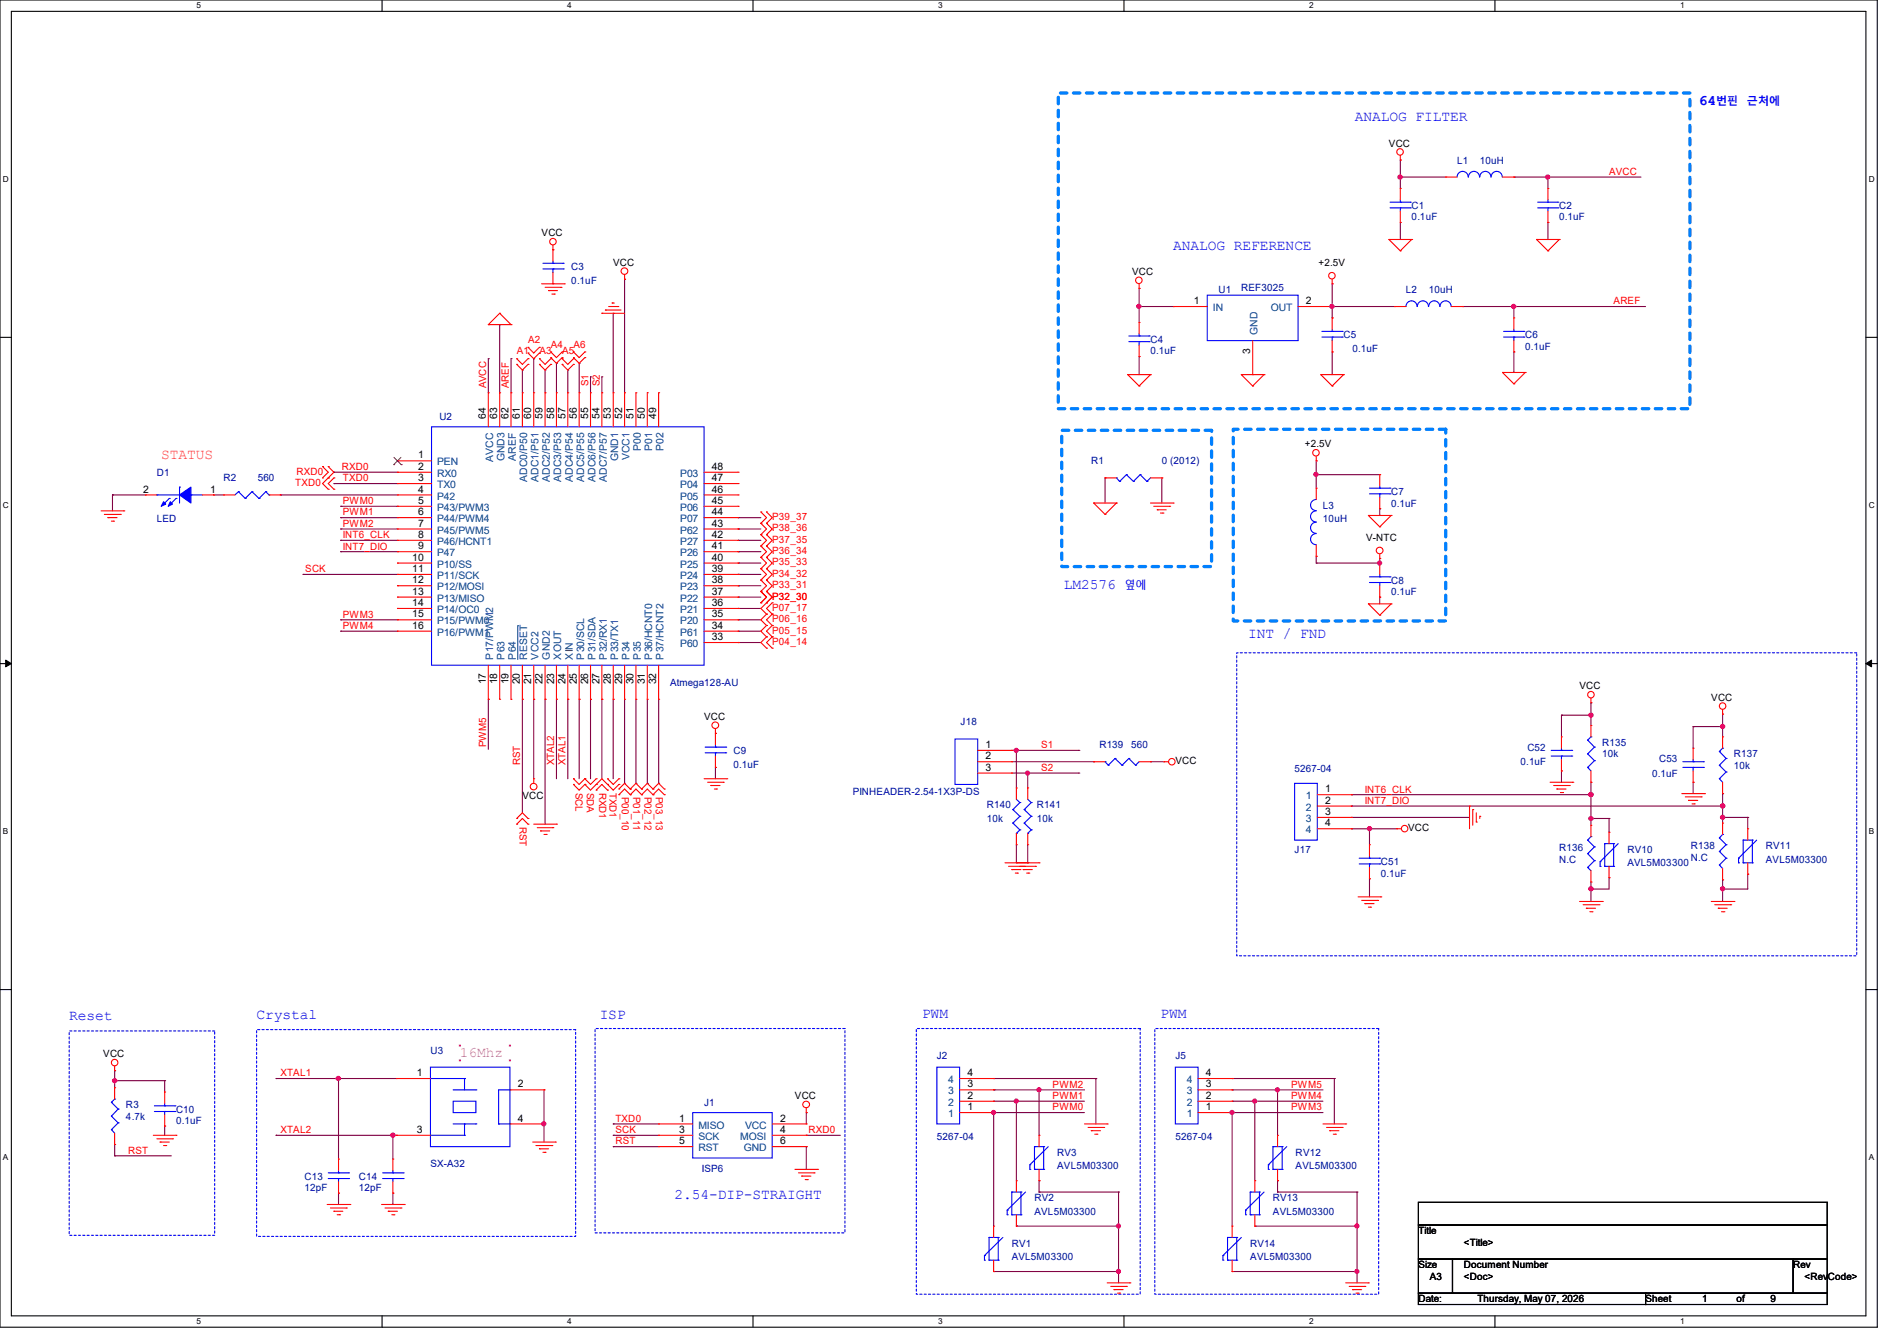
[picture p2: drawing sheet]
<svg xmlns="http://www.w3.org/2000/svg" width="297mm" height="210mm" viewBox="0 0 297 210" stroke-linecap="round" stroke-linejoin="round" font-family="sans-serif">
<defs><g id="words">
<g font-size="2.3" fill="#00f">
<text x="266" y="16.4">64</text>
<text x="212.1" y="18.9">ANALOG FILTER</text>
<text x="183.7" y="39.2">ANALOG REFERENCE</text>
<text x="166.6" y="92.2">LM2576</text>
<text x="195.4" y="100">INT / FND</text>
<text x="10.8" y="159.8">Reset</text>
<text x="40.2" y="159.6">Crystal</text>
<text x="93.9" y="159.6">ISP</text>
<text x="144.4" y="159.4">PWM</text>
<text x="181.7" y="159.4">PWM</text>
<text x="105.6" y="187.8">2.54-DIP-STRAIGHT</text>
</g>
<text font-size="2.3" fill="#ff8000" x="25.2" y="71.9">STATUS</text>
<text font-size="2.3" fill="#f0f" x="72" y="165.6">16Mhz</text>
<g font-size="1.7" fill="#00f">
<text x="268.7" y="16.5">번핀</text>
<text x="273.5" y="16.5">근처에</text>
<text x="176.1" y="92.2">옆에</text>
</g>
<g font-size="1.6">
<text x="217.5" y="22.9">VCC</text>
<text x="84.8" y="37">VCC</text>
<text x="96" y="41.6">VCC</text>
<text x="206.4" y="41.6">+2.5V</text>
<text x="177.2" y="43.1">VCC</text>
<text x="186.9" y="47.6">1</text>
<text x="204.5" y="47.6">2</text>
<text x="195.8" y="55.5" transform="rotate(-90 195.8 55.5)">3</text>
<text x="76.1" y="65.6" transform="rotate(-90 76.1 65.6)">64</text>
<text x="77.9" y="65.6" transform="rotate(-90 77.9 65.6)">63</text>
<text x="79.6" y="65.6" transform="rotate(-90 79.6 65.6)">62</text>
<text x="81.4" y="65.6" transform="rotate(-90 81.4 65.6)">61</text>
<text x="83.2" y="65.6" transform="rotate(-90 83.2 65.6)">60</text>
<text x="85" y="65.6" transform="rotate(-90 85 65.6)">59</text>
<text x="86.7" y="65.6" transform="rotate(-90 86.7 65.6)">58</text>
<text x="88.5" y="65.6" transform="rotate(-90 88.5 65.6)">57</text>
<text x="90.3" y="65.6" transform="rotate(-90 90.3 65.6)">56</text>
<text x="92.1" y="65.6" transform="rotate(-90 92.1 65.6)">55</text>
<text x="93.9" y="65.6" transform="rotate(-90 93.9 65.6)">54</text>
<text x="95.6" y="65.6" transform="rotate(-90 95.6 65.6)">53</text>
<text x="97.4" y="65.6" transform="rotate(-90 97.4 65.6)">52</text>
<text x="99.2" y="65.6" transform="rotate(-90 99.2 65.6)">51</text>
<text x="101" y="65.6" transform="rotate(-90 101 65.6)">50</text>
<text x="102.7" y="65.6" transform="rotate(-90 102.7 65.6)">49</text>
<text x="65.4" y="71.8">1</text>
<text x="204.3" y="70.1">+2.5V</text>
<text x="22.4" y="77.1">2</text>
<text x="32.9" y="77.1">1</text>
<text x="65.4" y="73.6">2</text>
<text x="65.4" y="75.4">3</text>
<text x="65.4" y="77.1">4</text>
<text x="111.5" y="77.1">46</text>
<text x="111.5" y="75.4">47</text>
<text x="111.5" y="73.6">48</text>
<text x="65.4" y="78.9">5</text>
<text x="65.4" y="80.7">6</text>
<text x="65.4" y="82.5">7</text>
<text x="111.5" y="82.5">43</text>
<text x="111.5" y="80.7">44</text>
<text x="111.5" y="78.9">45</text>
<text x="64.6" y="87.8">10</text>
<text x="64.6" y="89.6">11</text>
<text x="65.4" y="84.2">8</text>
<text x="65.4" y="86">9</text>
<text x="111.5" y="89.6">39</text>
<text x="111.5" y="87.8">40</text>
<text x="111.5" y="86">41</text>
<text x="111.5" y="84.2">42</text>
<text x="213.9" y="84.7">V-NTC</text>
<text x="64.6" y="91.4">12</text>
<text x="64.6" y="93.1">13</text>
<text x="64.6" y="94.9">14</text>
<text x="111.5" y="94.9">36</text>
<text x="111.5" y="93.1">37</text>
<text x="111.5" y="91.4">38</text>
<text x="64.6" y="96.7">15</text>
<text x="64.6" y="98.5">16</text>
<text x="111.5" y="100.2">33</text>
<text x="111.5" y="98.5">34</text>
<text x="111.5" y="96.7">35</text>
<text x="76.1" y="107.2" transform="rotate(-90 76.1 107.2)">17</text>
<text x="77.9" y="107.2" transform="rotate(-90 77.9 107.2)">18</text>
<text x="79.6" y="107.2" transform="rotate(-90 79.6 107.2)">19</text>
<text x="81.4" y="107.2" transform="rotate(-90 81.4 107.2)">20</text>
<text x="83.2" y="107.2" transform="rotate(-90 83.2 107.2)">21</text>
<text x="85" y="107.2" transform="rotate(-90 85 107.2)">22</text>
<text x="86.7" y="107.2" transform="rotate(-90 86.7 107.2)">23</text>
<text x="88.5" y="107.2" transform="rotate(-90 88.5 107.2)">24</text>
<text x="90.3" y="107.2" transform="rotate(-90 90.3 107.2)">25</text>
<text x="92.1" y="107.2" transform="rotate(-90 92.1 107.2)">26</text>
<text x="93.9" y="107.2" transform="rotate(-90 93.9 107.2)">27</text>
<text x="95.6" y="107.2" transform="rotate(-90 95.6 107.2)">28</text>
<text x="97.4" y="107.2" transform="rotate(-90 97.4 107.2)">29</text>
<text x="99.2" y="107.2" transform="rotate(-90 99.2 107.2)">30</text>
<text x="101" y="107.2" transform="rotate(-90 101 107.2)">31</text>
<text x="102.7" y="107.2" transform="rotate(-90 102.7 107.2)">32</text>
<text x="247.3" y="107.9">VCC</text>
<text x="110.2" y="112.7">VCC</text>
<text x="267.9" y="109.7">VCC</text>
<text x="154.3" y="117.1">1</text>
<text x="154.3" y="118.9">2</text>
<text x="184" y="119.7">VCC</text>
<text x="81.8" y="125.2">VCC</text>
<text x="154.3" y="120.7">3</text>
<text x="207.5" y="124.1">1</text>
<text x="207.5" y="125.9">2</text>
<text x="207.5" y="127.6">3</text>
<text x="207.5" y="129.4">4</text>
<text x="220.5" y="130.2">VCC</text>
<text x="16.2" y="165.6">VCC</text>
<text x="65.3" y="168.5">1</text>
<text x="81.1" y="170.3">2</text>
<text x="124.5" y="172.1">VCC</text>
<text x="151.5" y="173.9">1</text>
<text x="151.5" y="172.1">2</text>
<text x="151.5" y="170.3">3</text>
<text x="151.5" y="168.5">4</text>
<text x="188.8" y="173.9">1</text>
<text x="188.8" y="172.1">2</text>
<text x="188.8" y="170.3">3</text>
<text x="188.8" y="168.5">4</text>
<text x="65.3" y="177.4">3</text>
<text x="81.1" y="175.6">4</text>
<text x="106.3" y="175.6">1</text>
<text x="106.3" y="177.4">3</text>
<text x="106.3" y="179.2">5</text>
<text x="122.1" y="175.6">2</text>
<text x="122.1" y="177.4">4</text>
<text x="122.1" y="179.2">6</text>
<text x="222.1" y="193.3">Title</text>
<text x="229.2" y="195.1">&lt;Title&gt;</text>
<text x="222.1" y="198.6">Size</text>
<text x="222.1" y="204">Date:</text>
<text x="223.9" y="200.4">A3</text>
<text x="229.2" y="198.6">Document Number</text>
<text x="229.2" y="200.4">&lt;Doc&gt;</text>
<text x="231.3" y="204">Thursday, May 07, 2026</text>
<text x="257.6" y="204">Sheet</text>
<text x="266.5" y="204">1</text>
<text x="271.9" y="204">of</text>
<text x="277.2" y="204">9</text>
<text x="280.8" y="198.6">Rev</text>
<text x="282.5" y="200.4">&lt;RevCode&gt;</text>
</g>
<g font-size="1.6" fill="#000080">
<text x="228.1" y="25.6">L1</text>
<text x="231.7" y="25.6">10uH</text>
<text x="221" y="32.7">C1</text>
<text x="221" y="34.5">0.1uF</text>
<text x="244.1" y="32.7">C2</text>
<text x="244.1" y="34.5">0.1uF</text>
<text x="89.5" y="42.3">C3</text>
<text x="89.5" y="44.4">0.1uF</text>
<text x="190.8" y="45.9">U1</text>
<text x="194.4" y="45.5">REF3025</text>
<text x="220.1" y="45.9">L2</text>
<text x="223.7" y="45.9">10uH</text>
<text x="180.1" y="53.7">C4</text>
<text x="210.4" y="53">C5</text>
<text x="238.8" y="53">C6</text>
<text x="180.1" y="55.5">0.1uF</text>
<text x="211.8" y="55.1">0.1uF</text>
<text x="238.8" y="54.8">0.1uF</text>
<text x="68.8" y="65.8">U2</text>
<text x="24.6" y="74.5">D1</text>
<text x="35" y="75.4">R2</text>
<text x="40.3" y="75.4">560</text>
<text x="170.9" y="72.7">R1</text>
<text x="181.9" y="72.7">0 (2012)</text>
<text x="217.8" y="77.6">C7</text>
<text x="24.6" y="81.8">LED</text>
<text x="207.1" y="79.7">L3</text>
<text x="207.1" y="81.8">10uH</text>
<text x="217.8" y="79.3">0.1uF</text>
<text x="217.8" y="91.4">C8</text>
<text x="217.8" y="93.2">0.1uF</text>
<text x="104.9" y="107.4">Atmega128-AU</text>
<text x="150.4" y="113.6">J18</text>
<text x="114.8" y="118.1">C9</text>
<text x="172.1" y="117.2">R139</text>
<text x="177.1" y="117.2">560</text>
<text x="238.1" y="119.8">0.1uF</text>
<text x="239.1" y="117.6">C52</text>
<text x="250.9" y="116.8">R135</text>
<text x="250.9" y="118.6">10k</text>
<text x="259.8" y="119.3">C53</text>
<text x="271.5" y="118.6">R137</text>
<text x="114.8" y="120.2">0.1uF</text>
<text x="133.5" y="124.5">PINHEADER-2.54-1X3P-DS</text>
<text x="202.7" y="120.9">5267-04</text>
<text x="258.7" y="121.6">0.1uF</text>
<text x="271.5" y="120.4">10k</text>
<text x="154.5" y="126.6">R140</text>
<text x="154.5" y="128.7">10k</text>
<text x="162.3" y="126.6">R141</text>
<text x="162.3" y="128.7">10k</text>
<text x="202.7" y="133.6">J17</text>
<text x="216.2" y="135.5">C51</text>
<text x="216.2" y="137.3">0.1uF</text>
<text x="244.1" y="133.3">R136</text>
<text x="244.1" y="135.1">N.C</text>
<text x="254.8" y="133.6">RV10</text>
<text x="254.8" y="135.7">AVL5M03300</text>
<text x="264.8" y="133">R138</text>
<text x="264.8" y="134.8">N.C</text>
<text x="276.5" y="133">RV11</text>
<text x="276.5" y="135.1">AVL5M03300</text>
<text x="67.4" y="165">U3</text>
<text x="146.7" y="165.9">J2</text>
<text x="184" y="165.9">J5</text>
<text x="19.7" y="173.6">R3</text>
<text x="110.2" y="173.2">J1</text>
<text x="19.7" y="175.3">4.7k</text>
<text x="27.6" y="174.2">C10</text>
<text x="27.6" y="176">0.1uF</text>
<text x="146.7" y="178.5">5267-04</text>
<text x="184" y="178.5">5267-04</text>
<text x="47.7" y="184.7">C13</text>
<text x="56.2" y="184.7">C14</text>
<text x="67.4" y="182.8">SX-A32</text>
<text x="109.9" y="183.5">ISP6</text>
<text x="165.5" y="181">RV3</text>
<text x="165.5" y="183.1">AVL5M03300</text>
<text x="202.9" y="181">RV12</text>
<text x="202.9" y="183.1">AVL5M03300</text>
<text x="47.7" y="186.5">12pF</text>
<text x="56.2" y="186.5">12pF</text>
<text x="162" y="188.1">RV2</text>
<text x="162" y="190.2">AVL5M03300</text>
<text x="199.3" y="188.1">RV13</text>
<text x="199.3" y="190.2">AVL5M03300</text>
<text x="158.4" y="195.2">RV1</text>
<text x="158.4" y="197.4">AVL5M03300</text>
<text x="195.7" y="195.2">RV14</text>
<text x="195.7" y="197.4">AVL5M03300</text>
</g>
<g font-size="1.6" fill="#f00">
<text x="251.9" y="27.4">AVCC</text>
<text x="252.6" y="47.7">AREF</text>
<text x="82.7" y="53.7">A2</text>
<text x="80.9" y="55.5">A1</text>
<text x="84.5" y="55.5">A3</text>
<text x="86.2" y="54.4">A4</text>
<text x="88" y="55.5">A5</text>
<text x="89.8" y="54.4">A6</text>
<text x="76.1" y="60.8" transform="rotate(-90 76.1 60.8)">AVCC</text>
<text x="79.7" y="60.8" transform="rotate(-90 79.7 60.8)">AREF</text>
<text x="92.1" y="60.5" transform="rotate(-90 92.1 60.5)">S1</text>
<text x="93.9" y="60.5" transform="rotate(-90 93.9 60.5)">S2</text>
<text x="46.2" y="76.1">TXD0</text>
<text x="46.4" y="74.3">RXD0</text>
<text x="53.5" y="73.6">RXD0</text>
<text x="53.7" y="75.4">TXD0</text>
<text x="53.7" y="82.5">PWM2</text>
<text x="53.7" y="80.7">PWM1</text>
<text x="53.7" y="78.9">PWM0</text>
<text x="120.9" y="83.2">P38_36</text>
<text x="120.9" y="81.4">P39_37</text>
<text x="47.8" y="89.6">SCK</text>
<text x="53.7" y="84.3">INT6_CLK</text>
<text x="53.7" y="86.1">INT7_DIO</text>
<text x="120.9" y="88.6">P35_33</text>
<text x="120.9" y="86.8">P36_34</text>
<text x="120.9" y="85">P37_35</text>
<text x="120.9" y="93.9">P32_30</text>
<text x="120.9" y="92.1">P33_31</text>
<text x="120.9" y="90.3">P34_32</text>
<text x="120.9" y="95.7">P07_17</text>
<text x="53.7" y="98.5">PWM4</text>
<text x="53.7" y="96.7">PWM3</text>
<text x="120.9" y="101">P04_14</text>
<text x="120.9" y="99.2">P05_15</text>
<text x="120.9" y="97.4">P06_16</text>
<text x="76.1" y="117" transform="rotate(-90 76.1 117)">PWM5</text>
<text x="81.4" y="119.8" transform="rotate(-90 81.4 119.8)">RST</text>
<text x="86.8" y="119.8" transform="rotate(-90 86.8 119.8)">XTAL2</text>
<text x="88.6" y="119.8" transform="rotate(-90 88.6 119.8)">XTAL1</text>
<text x="163" y="117.2">S1</text>
<text x="90.1" y="124.1" transform="rotate(90 90.1 124.1)">SCL</text>
<text x="91.9" y="124.1" transform="rotate(90 91.9 124.1)">SDA</text>
<text x="93.8" y="124.1" transform="rotate(90 93.8 124.1)">RXD1</text>
<text x="95.4" y="124.1" transform="rotate(90 95.4 124.1)">TXD1</text>
<text x="97.4" y="124.8" transform="rotate(90 97.4 124.8)">P00_10</text>
<text x="99.1" y="124.8" transform="rotate(90 99.1 124.8)">P01_11</text>
<text x="100.9" y="124.8" transform="rotate(90 100.9 124.8)">P02_12</text>
<text x="102.7" y="124.8" transform="rotate(90 102.7 124.8)">P03_13</text>
<text x="163" y="120.7">S2</text>
<text x="213.7" y="124.1">INT6_CLK</text>
<text x="213.7" y="125.9">INT7_DIO</text>
<text x="81.4" y="129.5" transform="rotate(90 81.4 129.5)">RST</text>
<text x="43.9" y="168.6">XTAL1</text>
<text x="164.8" y="170.3">PWM2</text>
<text x="164.8" y="172.1">PWM1</text>
<text x="164.8" y="173.9">PWM0</text>
<text x="202.1" y="170.3">PWM5</text>
<text x="202.1" y="172.1">PWM4</text>
<text x="202.1" y="173.9">PWM3</text>
<text x="43.9" y="177.5">XTAL2</text>
<text x="96.3" y="175.7">TXD0</text>
<text x="96.3" y="177.5">SCK</text>
<text x="96.3" y="179.2">RST</text>
<text x="126.6" y="177.5">RXD0</text>
<text x="20.1" y="180.7">RST</text>
</g>
<g font-size="1.6" fill="#004080">
<text x="189.9" y="48.7">IN</text>
<text x="196.9" y="52.5" transform="rotate(-90 196.9 52.5)">GND</text>
<text x="199" y="48.7">OUT</text>
<text x="100.3" y="70.6" transform="rotate(-90 100.3 70.6)">P00</text>
<text x="102.1" y="70.6" transform="rotate(-90 102.1 70.6)">P01</text>
<text x="103.9" y="70.6" transform="rotate(-90 103.9 70.6)">P02</text>
<text x="68.5" y="72.9">PEN</text>
<text x="68.5" y="74.7">RX0</text>
<text x="68.5" y="76.5">TX0</text>
<text x="77.2" y="72.3" transform="rotate(-90 77.2 72.3)">AVCC</text>
<text x="79" y="72.3" transform="rotate(-90 79 72.3)">GND3</text>
<text x="80.8" y="72.1" transform="rotate(-90 80.8 72.1)">AREF</text>
<text x="82.6" y="75.4" transform="rotate(-90 82.6 75.4)">ADC0/P50</text>
<text x="84.3" y="75.4" transform="rotate(-90 84.3 75.4)">ADC1/P51</text>
<text x="86.1" y="75.4" transform="rotate(-90 86.1 75.4)">ADC2/P52</text>
<text x="87.9" y="75.4" transform="rotate(-90 87.9 75.4)">ADC3/P53</text>
<text x="89.7" y="75.4" transform="rotate(-90 89.7 75.4)">ADC4/P54</text>
<text x="91.4" y="75.4" transform="rotate(-90 91.4 75.4)">ADC5/P55</text>
<text x="93.2" y="75.4" transform="rotate(-90 93.2 75.4)">ADC6/P56</text>
<text x="95" y="75.4" transform="rotate(-90 95 75.4)">ADC7/P57</text>
<text x="96.8" y="72.3" transform="rotate(-90 96.8 72.3)">GND1</text>
<text x="98.6" y="72.1" transform="rotate(-90 98.6 72.1)">VCC1</text>
<text x="106.5" y="76.5">P04</text>
<text x="106.5" y="74.7">P03</text>
<text x="68.5" y="78.2">P42</text>
<text x="68.5" y="80">P43/PWM3</text>
<text x="68.5" y="81.8">P44/PWM4</text>
<text x="68.5" y="83.6">P45/PWM5</text>
<text x="106.5" y="83.6">P62</text>
<text x="106.5" y="81.8">P07</text>
<text x="106.5" y="80">P06</text>
<text x="106.5" y="78.2">P05</text>
<text x="68.5" y="85.3">P46/HCNT1</text>
<text x="68.5" y="87.1">P47</text>
<text x="68.5" y="88.9">P10/SS</text>
<text x="106.5" y="88.9">P25</text>
<text x="106.5" y="87.1">P26</text>
<text x="106.5" y="85.3">P27</text>
<text x="68.5" y="90.7">P11/SCK</text>
<text x="68.5" y="92.5">P12/MOSI</text>
<text x="68.5" y="94.2">P13/MISO</text>
<text x="106.5" y="94.2">P22</text>
<text x="106.5" y="92.5">P23</text>
<text x="106.5" y="90.7">P24</text>
<text x="68.5" y="96">P14/OC0</text>
<text x="68.5" y="97.8">P15/PWM0</text>
<text x="68.5" y="99.6">P16/PWM1</text>
<text x="106.5" y="101.3">P60</text>
<text x="106.5" y="99.6">P61</text>
<text x="106.5" y="97.8">P20</text>
<text x="106.5" y="96">P21</text>
<text x="77.2" y="103.3" transform="rotate(-90 77.2 103.3)">P17/PWM2</text>
<text x="79" y="103.3" transform="rotate(-90 79 103.3)">P63</text>
<text x="80.8" y="103.3" transform="rotate(-90 80.8 103.3)">P64</text>
<text x="82.6" y="103.3" transform="rotate(-90 82.6 103.3)">RESET</text>
<text x="84.3" y="103.3" transform="rotate(-90 84.3 103.3)">VCC2</text>
<text x="86.1" y="103.3" transform="rotate(-90 86.1 103.3)">GND2</text>
<text x="87.9" y="103.3" transform="rotate(-90 87.9 103.3)">XOUT</text>
<text x="89.7" y="103.3" transform="rotate(-90 89.7 103.3)">XIN</text>
<text x="91.4" y="103.3" transform="rotate(-90 91.4 103.3)">P30/SCL</text>
<text x="93.2" y="103.3" transform="rotate(-90 93.2 103.3)">P31/SDA</text>
<text x="95" y="103.3" transform="rotate(-90 95 103.3)">P32/RX1</text>
<text x="96.8" y="103.3" transform="rotate(-90 96.8 103.3)">P33/TX1</text>
<text x="98.6" y="103.3" transform="rotate(-90 98.6 103.3)">P34</text>
<text x="100.3" y="103.3" transform="rotate(-90 100.3 103.3)">P35</text>
<text x="102.1" y="103.3" transform="rotate(-90 102.1 103.3)">P36/HCNT0</text>
<text x="103.9" y="103.3" transform="rotate(-90 103.9 103.3)">P37/HCNT2</text>
<text x="204.5" y="125.2">1</text>
<text x="204.5" y="127">2</text>
<text x="204.5" y="128.7">3</text>
<text x="204.5" y="130.5">4</text>
<text x="148.5" y="173.2">2</text>
<text x="148.5" y="171.4">3</text>
<text x="148.5" y="169.6">4</text>
<text x="185.8" y="173.2">2</text>
<text x="185.8" y="171.4">3</text>
<text x="185.8" y="169.6">4</text>
<text x="109.3" y="176.7">MISO</text>
<text x="109.3" y="178.5">SCK</text>
<text x="115.9" y="178.5">MOSI</text>
<text x="116.7" y="176.7">VCC</text>
<text x="148.5" y="175">1</text>
<text x="185.8" y="175">1</text>
<text x="109.3" y="180.3">RST</text>
<text x="116.5" y="180.3">GND</text>
</g>
<g font-size="1.3">
<text x="30.8" y="1.3">5</text>
<text x="88.8" y="1.3">4</text>
<text x="146.9" y="1.3">3</text>
<text x="205" y="1.3">2</text>
<text x="263.1" y="1.3">1</text>
<text x=".5" y="28.4">D</text>
<text x="292.6" y="28.4">D</text>
<text x=".5" y="79.5">C</text>
<text x="292.6" y="79.5">C</text>
<text x=".5" y="130.6">B</text>
<text x="292.6" y="130.6">B</text>
<text x=".5" y="181.7">A</text>
<text x="292.6" y="181.7">A</text>
<text x="30.8" y="207.4">5</text>
<text x="88.8" y="207.4">4</text>
<text x="146.9" y="207.4">3</text>
<text x="205" y="207.4">2</text>
<text x="263.1" y="207.4">1</text>
</g>
</g></defs>
<path d="M0 0h293.9v207.9h-293.9zM1.8 1.8h290.3v204.3h-290.3z" fill="none" stroke="#000" stroke-width=".17"/>
<g fill="#fff">
<path d="M30.8 .2h.7v1.4h-.7z"/>
<path d="M30.8 206.2h.7v1.4h-.7z"/>
</g>
<path d="M59.8 0v1.8M59.8 206.1v1.8" fill="none" stroke="#000" stroke-width=".17"/>
<g fill="#fff">
<path d="M88.8 .2h.7v1.4h-.7z"/>
<path d="M88.8 206.2h.7v1.4h-.7z"/>
</g>
<path d="M117.9 0v1.8M117.9 206.1v1.8" fill="none" stroke="#000" stroke-width=".17"/>
<g fill="#fff">
<path d="M146.9 .2h.7v1.4h-.7z"/>
<path d="M146.9 206.2h.7v1.4h-.7z"/>
</g>
<path d="M176 0v1.8M176 206.1v1.8" fill="none" stroke="#000" stroke-width=".17"/>
<g fill="#fff">
<path d="M205 .2h.7v1.4h-.7z"/>
<path d="M205 206.2h.7v1.4h-.7z"/>
</g>
<path d="M234.1 0v1.8M234.1 206.1v1.8" fill="none" stroke="#000" stroke-width=".17"/>
<g fill="#fff">
<path d="M263.1 .2h.6v1.4h-.6z"/>
<path d="M263.1 206.2h.6v1.4h-.6z"/>
<path d="M.5 27.3h.9v1.4h-.9z"/>
<path d="M292.6 27.3h.9v1.4h-.9z"/>
<path d="M.5 78.4h.9v1.4h-.9z"/>
<path d="M292.6 78.4h.9v1.4h-.9z"/>
</g>
<path d="M0 52.8h1.8M292.1 52.8h1.8" fill="none" stroke="#000" stroke-width=".17"/>
<g fill="#fff">
<path d="M.5 129.5h.8v1.4h-.8z"/>
<path d="M292.6 129.5h.8v1.4h-.8z"/>
</g>
<path d="M0 103.9h1.8M292.1 103.9h1.8" fill="none" stroke="#000" stroke-width=".17"/>
<path d="M.9 103.4l.9 .5-.9 .5zM292.1 103.9l.9-.5v1z" fill="#000" stroke="#000" stroke-width=".16"/>
<g fill="#fff">
<path d="M.5 180.5h.8v1.4h-.8z"/>
<path d="M292.6 180.5h.8v1.4h-.8z"/>
</g>
<path d="M0 155h1.8M292.1 155h1.8" fill="none" stroke="#000" stroke-width=".17"/>
<path d="M193.6 102.2h97.1v47.5h-97.1zM10.8 161.5h22.8v32h-22.8zM40.2 161.2h49.9v32.4h-49.9zM93.2 161.1h39.1v32h-39.1zM143.5 161.1h35v41.6h-35zM180.8 161.1h35.1v41.6h-35.1z" fill="none" stroke="#00f" stroke-width=".17" stroke-dasharray=".3 .3"/>
<path d="M165.7 14.6h98.9v49.4h-98.9zM166.2 67.4h23.5v21.3h-23.5zM193.1 67.2h33.3v30h-33.3z" fill="none" stroke="#0080ff" stroke-width=".51" stroke-dasharray="1"/>
<path d="M71.8 163.6h.4v.3h-.4zM79.7 163.6h.3v.3h-.3zM79.7 165.9h.3v.3h-.3zM71.8 165.9h.4v.3h-.4z" fill-rule="evenodd" fill="#f0f"/>
<g fill="none" stroke="#800040" stroke-width=".17">
<path d="M219.2 34.8h.1M219.2 25.1h.1M219.2 27.7h.1M219.2 25.1v4.4M219.2 34.8v2.7M219.2 27.7h7.2M237 27.7h.1M237 27.7h19.9M242.4 34.8h.1M242.4 27.7h.1M242.4 27.7v1.8M242.4 34.8v2.7"/>
<path d="M76.5 56.2h.1M76.5 56.2v5.3M78.2 50.8h.1M78.2 50.8v10.7M80 56.2h.1M80 56.2v5.3M81.8 58h.1M81.8 58v3.5M83.6 56.2h.1M83.6 56.2v5.3M85.3 58h.1M85.3 58v3.5"/>
<path d="M87.1 56.9h.1M87.1 56.9v4.6M88.9 58h.1M88.9 58v3.5M90.7 56.9h.1M90.7 56.9v4.6M92.5 59h.1M92.5 59v2.5M94.2 59h.1M94.2 59v2.5M96 49.1h.1M96 49.1v12.4"/>
<path d="M97.8 43.7h.1M97.8 43.7v17.8M178.4 48h.1M178.4 55.8h.1M178.4 45.2h.1M178.4 48h5.3M178.4 45.2v5.3M178.4 55.8v2.9M183.7 48h.1M208.6 55.1h.1M208.6 44.4h.1M208.6 49.8h.1"/>
<path d="M208.6 48h.1M208.6 48h9.8M208.6 44.4v5.4M208.6 55.1v3.6M229 48h.1M229 48h28.6M237 48h.1M237 55.1h.1M237 48v1.8M237 55.1v3.2M17.6 77.5h.1M17.6 77.5h5.2"/>
<path d="M17.6 77.5v2.5M33.4 77.5h.1M33.4 77.5h1.6M43.9 77.5h.1M43.9 77.5h18.3M52.3 75.7h.1M52.3 74h.1M52.3 75.7h9.9M52.3 74h9.9M53.3 79.3h.1M53.3 79.3h8.9M173 74.8h.1"/>
<path d="M173 74.8v4M181.9 74.8h.1M181.9 74.8v4M206.1 74.3h.1M206.1 72.2h.1M206.1 72.2v4.3M206.1 74.3h9.9M216 79.7h.1M216 79.7v1M47.5 90h.1M47.5 90h14.7M53.3 82.8h.1"/>
<path d="M53.3 81.1h.1M53.3 84.6h.1M53.3 86.4h.1M53.3 98.8h.1M53.3 97.1h.1M53.3 81.1h8.9M53.3 86.4h8.9M53.3 84.6h8.9M53.3 82.8h8.9M53.3 98.8h8.9M53.3 97.1h8.9M115.6 91.7h.1"/>
<path d="M115.6 93.5h.1M115.6 90h.1M115.6 88.2h.1M115.6 81.1h.1M115.6 86.4h.1M115.6 84.6h.1M115.6 82.8h.1M115.6 95.3h.1M115.6 98.8h.1M115.6 97.1h.1M115.6 91.7h3.5M115.6 90h3.5"/>
<path d="M115.6 93.5h3.5M115.6 88.2h3.5M115.6 81.1h3.5M115.6 86.4h3.5M115.6 84.6h3.5M115.6 82.8h3.5M115.6 95.3h3.5M115.6 98.8h3.5M115.6 97.1h3.5M206.1 88.2h.1M206.1 87.1h.1M206.1 87.1v1.1"/>
<path d="M216 93.5h.1M216 87.5h.1M216 87.5v.7h-9.9M216 93.5v1.1M76.5 109.5h.1M76.5 109.5v7.8M81.8 109.5h.1M81.8 109.5v17.8M83.6 109.5h.1M83.6 109.5v12.5M85.3 109.5h.1M85.3 109.5v19.6"/>
<path d="M87.1 109.5h.1M87.1 109.5v12.5M88.9 109.5h.1M88.9 109.5v12.5M90.7 109.5h.1M90.7 109.5v12.5M92.5 109.5h.1M92.5 109.5v12.5M94.2 109.5h.1M94.2 109.5v12.5M96 109.5h.1M96 109.5v12.5"/>
<path d="M97.8 109.5v13.2M99.6 109.5v13.2M101.3 109.5v13.2M103.1 109.5v13.2M115.6 100.6h.1M115.6 100.6h3.5M158.4 119.3h12.8M158.4 117.5h10.5M159.1 117.5h.1M159.1 117.5v5.9M168.9 117.5h.1M171.2 119.3h.1"/>
<path d="M180.1 119.3h.1M180.1 119.3h2.1M244.5 112h.1M244.5 112v3.4M244.5 112h4.6M249.1 112h.1M249.1 110.1h.1M249.1 110.1v3.5M265.1 113.8h.1M265.1 113.8v3.4M265.1 113.8h4.6M269.7 113.8h.1"/>
<path d="M269.7 111.8h.1M269.7 111.8v3.6M97.8 122.7h.1M99.6 122.7h.1M101.3 122.7h.1M103.1 122.7h.1M112 120.2h.1M112 120.2v1.8M158.4 121.1h10.5M159.1 135.1h.1M159.1 132.3v2.8M160.9 121.1h.1"/>
<path d="M160.9 135.1h.1M160.9 121.1v2.3M160.9 132.3v2.8M168.9 121.1h.1M211.6 124.5h.1M211.6 126.2h.1M211.6 128h.1M211.6 129.8h.1M211.6 124.5h37.5M211.6 126.2h58.1M211.6 129.8h7.1M211.6 128h18.5"/>
<path d="M214.4 129.8h.1M214.4 137.6h.1M214.4 129.8v2.5M214.4 137.6v2.9M244.5 120.7h.1M244.5 120.7v1.8M249.1 122.5h.1M249.1 128.2h.1M249.1 138.1h.1M249.1 139.2h.1M249.1 124.5h.1M249.1 122.5v6.7"/>
<path d="M249.1 138.1v3.1M249.1 128.2h2.8M251.9 128.2h.1M251.9 137.5h.1M251.9 128.2v2.1M251.9 137.5v1.7h-2.8M265.1 122.5h.1M265.1 122.5v1.8M269.7 124.3h.1M269.7 128h.1M269.7 139.2h.1M269.7 137.8h.1"/>
<path d="M269.7 126.2h.1M269.7 128h3.9M269.7 124.3v4.6M269.7 137.8v3.4M273.6 128h.1M273.6 136.9h.1M273.6 136.9v2.3h-3.9M273.6 128v1.8M17.9 169.2h.1M17.9 179.2h.1M17.9 167.7h.1M17.9 167.7v2.6"/>
<path d="M17.9 179.2v1.8M17.9 169.2h7.9M25.8 169.2h.1M25.8 176.4h.1M25.8 169.2v1.8M25.8 176.4v1.4M43.2 168.9h.1M43.2 177.8h.1M43.2 168.9h18.9M43.2 177.8h18.9M53 168.9h.1M53 168.9v12.6"/>
<path d="M61.5 177.8h.1M61.5 177.8v3.7M85.2 176h.1M85.2 170.7h.1M85.2 170.7v8.2M96 176h.1M96 177.8h.1M96 179.6h.1M96 177.8h7.1M96 176h7.1M96 179.6h7.1M126.2 174.2h.1"/>
<path d="M126.2 179.6h.1M126.2 177.8h.1M126.2 177.8h5.4M126.2 174.2v1.8M126.2 179.6v3.5M155.6 168.9h.1M155.6 174.2h.1M155.6 170.7h.1M155.6 172.5h.1M155.6 168.9h16M155.6 170.7h14.2M155.6 172.5h14.2"/>
<path d="M155.6 174.2h14.2M155.6 174.2v17.8M159.1 172.5h.1M159.1 172.5v12.4M162.7 170.7h.1M162.7 170.7v7.1M171.6 168.9h.1M171.6 168.9v7.1M192.9 174.2h.1M192.9 170.7h.1M192.9 172.5h.1M192.9 168.9h.1"/>
<path d="M192.9 168.9h16M192.9 170.7h14.2M192.9 172.5h14.2M192.9 174.2h14.2M192.9 174.2v17.8M196.5 172.5h.1M196.5 172.5v12.4M200 170.7h.1M200 170.7v7.1M208.9 168.9h.1M208.9 168.9v7.1M17.9 181h.1"/>
<path d="M17.9 181h8.9M53 186.9h.1M53 186.9v1.7M61.5 186.9h.1M61.5 186.9v1.7M155.6 199.1h.1M155.6 199.1h19.5M159.1 192h.1M159.1 192h16M162.7 184.9h.1M162.7 186.7h.1M162.7 184.9v1.8"/>
<path d="M162.7 186.7h12.4M175.1 186.7h.1M175.1 199.1h.1M175.1 192h.1M175.1 186.7v14.2M192.9 199.1h.1M192.9 199.1h19.6M196.5 192h.1M196.5 192h16M200 184.9h.1M200 186.7h.1M200 186.7h12.5"/>
<path d="M200 184.9v1.8M212.5 186.7h.1M212.5 199.1h.1M212.5 192h.1M212.5 186.7v14.2"/>
</g>
<g fill="#f0f" stroke="#f0f" stroke-width=".17">
<circle cx="162.7" cy="170.7" r=".32"/>
<circle cx="159.1" cy="172.4" r=".32"/>
<circle cx="155.6" cy="174.2" r=".32"/>
<circle cx="175.1" cy="199.1" r=".32"/>
<circle cx="175.1" cy="192" r=".32"/>
<circle cx="85.1" cy="176" r=".33"/>
<circle cx="53" cy="168.9" r=".33"/>
<circle cx="61.5" cy="177.8" r=".33"/>
<circle cx="18" cy="169.2" r=".33"/>
<circle cx="237" cy="48" r=".33"/>
<circle cx="219.2" cy="27.7" r=".33"/>
<circle cx="242.3" cy="27.7" r=".33"/>
<circle cx="208.5" cy="48" r=".33"/>
<circle cx="178.3" cy="48" r=".33"/>
<circle cx="206" cy="74.3" r=".33"/>
<circle cx="216" cy="88.2" r=".32"/>
<circle cx="249.1" cy="124.4" r=".33"/>
<circle cx="269.7" cy="126.2" r=".33"/>
<circle cx="214.4" cy="129.8" r=".33"/>
<circle cx="249.1" cy="112" r=".33"/>
<circle cx="269.7" cy="113.8" r=".33"/>
<circle cx="269.7" cy="128" r=".33"/>
<circle cx="249.1" cy="128.2" r=".33"/>
<circle cx="249.1" cy="139.2" r=".33"/>
<circle cx="269.7" cy="139.2" r=".33"/>
<circle cx="159.1" cy="117.5" r=".32"/>
<circle cx="160.9" cy="121.1" r=".32"/>
<circle cx="200" cy="170.7" r=".32"/>
<circle cx="196.4" cy="172.4" r=".32"/>
<circle cx="192.9" cy="174.2" r=".32"/>
<circle cx="212.4" cy="199.1" r=".32"/>
<circle cx="212.4" cy="192" r=".32"/>
</g>
<g fill="none" stroke="#f00" stroke-width=".17">
<path d="M86.6 39.1h.1M86.6 38.4v2.5M217.5 37.5h.1M217.5 37.5h3.5M217.5 37.5l1.7 1.8M219.2 39.3h.1M219.2 25.1h.1M219.2 29.5h.1M219.2 34.8h.1M219.2 24.3v.8M219.2 29.5v1.8M219.2 33.1v1.7"/>
<path d="M221 37.5h.1M221 37.5l-1.8 1.8M226.4 27.7h.1M226.4 27.7h1.7M235.2 27.7h1.8M237 27.7h.1M240.6 37.5h.1M240.6 37.5h3.5M240.6 37.5l1.8 1.8M242.4 39.3h.1M242.4 29.5h.1M242.4 34.8h.1"/>
<path d="M242.4 29.5v1.8M242.4 33.1v1.7M244.1 37.5h.1M244.1 37.5l-1.7 1.8M76.5 50.8h.1M76.5 50.8h3.5M78.2 49.1h.1M78.2 49.1l-1.7 1.7M78.2 49.1l1.8 1.7M80 50.8h.1M80.9 57.1h.1M80.9 56.2h.1"/>
<path d="M80.9 57.1l.9 .9 .9-.9M80.9 56.2l.9 .9 .9-.9M82.7 57.1h.1M82.7 56.2h.1M82.7 55.3h.1M82.7 54.4h.1M82.7 55.3l.9 .9 .9-.9M82.7 54.4l.9 .9 .9-.9M84.5 55.3h.1M84.5 54.4h.1M84.5 57.1h.1M84.5 56.2h.1"/>
<path d="M84.5 57.1l.8 .9 .9-.9M84.5 56.2l.8 .9 .9-.9M84.8 44.4h3.5M85.3 45h2.5M85.9 45.5h.1M85.9 45.5h1.4M86.2 57.1h.1M86.2 56.2h.1M86.2 56h.1M86.2 55.1h.1M86.2 56l.9 .9 .9-.9M86.2 55.1l.9 .9 .9-.9"/>
<path d="M86.4 46.1h.4M86.6 44.4h.1M86.6 42.7v1.7M86.8 46.1h.1M87.8 45h.1M88 56h.1M88 55.1h.1M88 57.1h.1M88 56.2h.1M88 57.1l.9 .9 .9-.9M88 56.2l.9 .9 .9-.9M88.3 44.4h.1"/>
<path d="M89.8 57.1h.1M89.8 56.2h.1M89.8 56h.1M89.8 55.1h.1M89.8 56l.9 .9 .9-.9M89.8 55.1l.9 .9 .9-.9M91.6 56h.1M91.6 55.1h.1M94.2 49.1h.1M94.2 49.1h3.6M94.8 48.6h.1M94.8 48.6h2.4"/>
<path d="M95.3 48h1.4M95.8 47.5h.1M95.8 47.5h.4M96.7 48h.1M97.8 43.7h.1M97.8 43v.7M176.6 58.7h.1M176.6 58.7h3.5M176.6 58.7l1.8 1.8M178.4 45.2h.1M178.4 50.5h.1M178.4 55.8h.1"/>
<path d="M178.4 44.4v.8M178.4 50.5v1.8M178.4 54.1v1.7M180.1 58.7h.1M180.1 58.7l-1.7 1.8M183.7 48h.1M183.7 48h5.3M194.4 58.7h.1M194.4 58.7h3.5M194.4 58.7l1.7 1.8M196.1 58.7h.1M196.1 53.3v5.4"/>
<path d="M197.9 58.7h.1M197.9 58.7l-1.8 1.8M203.2 48h5.4M206.8 58.7h.1M206.8 58.7h3.6M206.8 58.7l1.8 1.8M208.6 44.4h.1M208.6 48h.1M208.6 49.8h.1M208.6 55.1h.1M208.6 43.7v.7M208.6 49.8v1.8"/>
<path d="M208.6 53.3v1.8M210.4 58.7h.1M210.4 58.7l-1.8 1.8M218.4 48h.1M218.4 48h1.7M227.2 48h1.8M229 48h.1M235.2 58.3h.1M235.2 58.3h3.6M235.2 58.3l1.8 1.8M237 49.8h.1M237 55.1h.1"/>
<path d="M237 49.8v1.8M237 53.3v1.8M238.8 58.3h.1M238.8 58.3l-1.8 1.8M22.8 77.5h.1M22.8 77.5h1.8M31.7 77.5h1.7M33.4 77.5h.1M35 77.5h.1M35 77.5h1.8M42.1 77.5h1.8M43.9 77.5h.1"/>
<path d="M50.5 73.1h.1M50.5 74.8h.1M50.5 73.1l.9 .9-.9 .8M51.4 74.8h.1M51.4 73.1h.1M51.4 76.6h.1M51.4 73.1l.9 .9-1.8 1.7 .9 .9M52.3 76.6h.1M52.3 74.8h.1M52.3 74.8l-.9 .9 .9 .9M62.2 72.2h.1M62.2 74h.1"/>
<path d="M62.2 75.7h.1M62.2 77.5h.1M62.2 79.3h.1M62.2 79.3h5.4M62.2 77.5h5.4M62.2 72.2h5.4M62.2 74h5.4M62.2 75.7h5.4M76.5 61.5h.1M76.5 61.5v5.3M78.2 61.5h.1M78.2 61.5v5.3"/>
<path d="M80 61.5h.1M80 61.5v5.3M81.8 61.5h.1M81.8 61.5v5.3M83.6 61.5h.1M83.6 61.5v5.3M85.3 61.5h.1M85.3 61.5v5.3M87.1 61.5h.1M87.1 61.5v5.3M88.9 61.5h.1M88.9 61.5v5.3"/>
<path d="M90.7 61.5h.1M90.7 61.5v5.3M92.5 61.5h.1M92.5 61.5v5.3M94.2 61.5h.1M94.2 61.5v5.3M96 61.5h.1M96 61.5v5.3M97.8 61.5h.1M97.8 61.5v5.3M99.6 61.5h.1M99.6 61.5v5.3"/>
<path d="M101.3 61.5h.1M101.3 61.5v5.3M103.1 61.5h.1M103.1 61.5v5.3M110.2 79.3h5.4M110.2 77.5h5.4M110.2 74h5.4M110.2 75.7h5.4M115.6 79.3h.1M115.6 77.5h.1M115.6 75.7h.1M115.6 74h.1"/>
<path d="M171.2 78.8h.1M171.2 78.8h3.6M171.2 78.8l1.8 1.8M173 74.8h.1M173 74.8h1.8M174.8 78.8h.1M174.8 78.8l-1.8 1.8M178.4 60.5h.1M180.1 78.8h3.6M180.1 74.8h1.8M180.6 79.3h2.5M181.2 79.8h.1"/>
<path d="M181.2 79.8h1.4M181.9 74.8h.1M183.1 79.3h.1M183.7 78.8h.1M196.1 60.5h.1M206.1 72.2h.1M206.1 76.5h.1M206.1 71.5v.7M206.1 76.5v1.7M208.6 60.5h.1M216 74.3h.1M216 79.7h.1"/>
<path d="M216 74.3v1.8M216 77.9v1.8M237 60.1h.1M15.8 80h3.6M16.3 80.6h2.5M16.9 81.1h.1M16.9 81.1h1.4M17.4 81.6h.4M17.8 81.6h.1M18.8 80.6h.1M19.4 80h.1M62.2 81.1h.1"/>
<path d="M62.2 82.8h.1M62.2 84.6h.1M62.2 86.4h.1M62.2 88.2h.1M62.2 90h.1M62.2 91.7h.1M62.2 93.5h.1M62.2 95.3h.1M62.2 97.1h.1M62.2 98.8h.1M62.2 81.1h5.4M62.2 82.8h5.4"/>
<path d="M62.2 84.6h5.4M62.2 86.4h5.4M62.2 88.2h5.4M62.2 90h5.4M62.2 91.7h5.4M62.2 93.5h5.4M62.2 95.3h5.4M62.2 97.1h5.4M62.2 98.8h5.4M110.2 81.1h5.4M110.2 82.8h5.4M110.2 84.6h5.4"/>
<path d="M110.2 86.4h5.4M110.2 88.2h5.4M110.2 90h5.4M110.2 91.7h5.4M110.2 93.5h5.4M110.2 95.3h5.4M110.2 97.1h5.4M110.2 98.8h5.4M115.6 98.8h.1M115.6 97.1h.1M115.6 95.3h.1M115.6 93.5h.1"/>
<path d="M115.6 91.7h.1M115.6 90h.1M115.6 88.2h.1M115.6 86.4h.1M115.6 84.6h.1M115.6 82.8h.1M115.6 81.1h.1M119.1 94.4h.1M119.1 92.6h.1M119.1 89.1h.1M119.1 87.3h.1M119.1 90.8h.1"/>
<path d="M119.1 85.5h.1M119.1 83.7h.1M119.1 82h.1M119.1 80.2h.1M119.1 89.1l.9 .9-.9 .8M119.1 92.6l.9 .9-.9 .9M119.1 87.3l.9 .9-.9 .9M119.1 90.8l.9 .9-.9 .9M119.1 85.5l.9 .9-.9 .9M119.1 83.7l.9 .9-.9 .9M119.1 82l.9 .8-.9 .9M119.1 80.2l.9 .9-.9 .9"/>
<path d="M120 94.4h.1M120 92.6h.1M120 89.1h.1M120 87.3h.1M120 90.8h.1M120 85.5h.1M120 83.7h.1M120 82h.1M120 80.2h.1M120 99.7h.1M120 98h.1M120 96.2h.1"/>
<path d="M120 96.2l-.9 .9 .9 .9M120 87.3l.9 .9-.9 .9M120 99.7l-.9 .9 .9 .9M120 92.6l.9 .9-1.8 1.8 .9 .9M120 90.8l.9 .9-.9 .9M120 89.1l.9 .9-.9 .8M120 85.5l.9 .9-.9 .9M120 83.7l.9 .9-.9 .9M120 82l.9 .8-.9 .9M120 80.2l.9 .9-.9 .9M120 98l-.9 .8 .9 .9M120.9 99.7h.1"/>
<path d="M120.9 98h.1M120.9 96.2h.1M120.9 94.4h.1M120.9 98l-.9 .8 .9 .9M120.9 96.2l-.9 .9 .9 .9M120.9 99.7l-.9 .9 .9 .9M120.9 94.4l-.9 .9 .9 .9M173 80.6h.1M181.7 80.3h.4M182.1 80.3h.1M206.1 87.1h.1M206.1 85.3v1.8"/>
<path d="M214.2 94.6h.1M214.2 80.7h.1M214.2 94.6h3.6M214.2 94.6l1.8 1.8M214.2 80.7h3.6M214.2 80.7l1.8 1.8M216 96.4h.1M216 82.5h.1M216 87.5h.1M216 88.2h.1M216 93.5h.1M216 86.8v.7"/>
<path d="M216 88.2v1.8M216 91.7v1.8M217.8 94.6h.1M217.8 80.7h.1M217.8 94.6l-1.8 1.8M217.8 80.7l-1.8 1.8M76.5 109.5h.1M76.5 104.2v5.3M78.2 109.5h.1M78.2 104.2v5.3M80 109.5h.1M80 104.2v5.3"/>
<path d="M81.8 109.5h.1M81.8 104.2v5.3M83.6 109.5h.1M83.6 104.2v5.3M85.3 109.5h.1M85.3 104.2v5.3M87.1 109.5h.1M87.1 104.2v5.3M88.9 109.5h.1M88.9 104.2v5.3M90.7 109.5h.1M90.7 104.2v5.3"/>
<path d="M92.5 109.5h.1M92.5 104.2v5.3M94.2 109.5h.1M94.2 104.2v5.3M96 109.5h.1M96 104.2v5.3M97.8 109.5h.1M97.8 104.2v5.3M99.6 109.5h.1M99.6 104.2v5.3M101.3 109.5h.1M101.3 104.2v5.3"/>
<path d="M103.1 109.5h.1M103.1 104.2v5.3M110.2 100.6h5.4M112 114.9h.1M112 114.1v2.5M112 118.4v1.8M115.6 100.6h.1M120 101.5h.1M120.9 101.5h.1M153.1 119.3h5.3M153.1 117.5h5.3M158.4 117.5h.1"/>
<path d="M158.4 119.3h.1M171.2 119.3h.1M171.2 119.3h1.8M178.4 119.3h1.7M180.1 119.3h.1M182.2 119.3h.1M182.2 119.3h.8M244.5 115.4h.1M244.5 115.4v1.8M244.5 119v1.7M249.1 110.1h.1M249.1 113.6h.1"/>
<path d="M249.1 109.3v.8M249.1 113.6v1.8M265.1 117.2h.1M265.1 117.2v1.8M269.7 111.8h.1M269.7 115.4h.1M269.7 111.1v.7M269.7 115.4v1.8M80.9 128.2h.1M80.9 129.1h.1M80.9 128.2l.9-.9 .9 .9M80.9 129.1l.9-.9 .9 .9"/>
<path d="M82.7 128.2h.1M82.7 129.1h.1M83.6 122h.1M83.6 122v.7M83.6 129.1h3.5M84.1 129.6h2.5M84.6 130.1h.1M84.6 130.1h1.5M85.2 130.7h.3M85.5 130.7h.1M86.6 129.6h.1M87.1 129.1h.1"/>
<path d="M89.8 122.9h.1M89.8 122h.1M89.8 122.9l.9 .8 .9-.8M89.8 122l.9 .9 .9-.9M91.6 122.9h.1M91.6 122h.1M91.6 122.9l.9 .8 1.7-1.7 1.8 1.7 .9-.8M91.6 122l.9 .9 .8-.9M93.3 122.9h.1M93.3 122h.1M93.3 123.7h.1M93.3 123.7l.9-.8 .9 .8"/>
<path d="M95.1 122.9h.1M95.1 122h.1M95.1 123.7h.1M95.1 122l.9 .9 .9-.9M96.9 122.9h.1M96.9 122h.1M96.9 123.6h.1M96.9 124.5h.1M96.9 123.6l.9-.9 .9 .9M96.9 124.5l.9-.9 .9 .9M98.7 123.6h.1M98.7 124.5h.1"/>
<path d="M98.7 123.6l.9-.9 .9 .9M98.7 124.5l.9-.9 .9 .9M100.5 123.6h.1M100.5 124.5h.1M100.5 123.6l.8-.9 .9 .9M100.5 124.5l.8-.9 .9 .9M102.2 123.6h.1M102.2 124.5h.1M102.2 123.6l.9-.9 .9 .9M102.2 124.5l.9-.9 .9 .9M104 123.6h.1M104 124.5h.1"/>
<path d="M110.2 122h3.6M110.8 122.5h2.4M111.3 123h.1M111.3 123h1.4M111.8 123.6h.4M112 120.2h.1M112.2 123.6h.1M113.2 122.5h.1M113.8 122h.1M153.1 121.1h5.3M157.4 135.1h5.3M157.9 135.7h4.2"/>
<path d="M158.4 136.2h.1M158.4 121.1h.1M158.4 136.2h1.5M159 136.7h.3M159.1 123.4h.1M159.1 132.3h.1M159.1 123.4v1.8M159.1 130.5v1.8M159.3 136.7h.1M160.2 136.2h.1M160.2 136.2h1.4M160.4 135.7h.1"/>
<path d="M160.7 136.7h.4M160.9 135.1h.1M160.9 123.4h.1M160.9 132.3h.1M160.9 123.4v1.8M160.9 130.5v1.8M161.1 136.7h.1M162.1 135.7h.1M162.7 135.1h.1M206.2 129.8h5.4M206.2 124.5h5.4M206.2 126.2h5.4"/>
<path d="M206.2 128h5.4M211.6 124.5h.1M211.6 126.2h.1M211.6 128h.1M211.6 129.8h.1M214.4 132.3h.1M214.4 137.6h.1M214.4 132.3v1.8M214.4 135.8v1.8M218.7 129.8h.1M218.7 129.8h.7M230.1 126.2h.1"/>
<path d="M230.1 126.2v3.6M230.6 126.8h.1M230.6 126.8v2.4M231.1 128.7h.1M231.1 127.3v1.4M231.7 127.8h.1M231.7 127.8v.4M242.7 122.5h3.6M243.2 123h2.5M243.8 123.6h.1M243.8 123.6h1.4M244.3 124.1h.3"/>
<path d="M244.5 120.7h.1M244.6 124.1h.1M245.7 123h.1M246.3 122.5h.1M249.1 122.5h.1M249.1 138.1h.1M249.1 129.2h.1M249.1 120.7v1.8M249.1 129.2v1.8M249.1 136.4v1.7M251.9 130.3h.1M251.9 137.5h.1"/>
<path d="M251.9 130.3v1.8M251.9 135.7v1.8M263.3 124.3h3.6M263.9 124.8h2.5M264.4 125.3h.1M264.4 125.3h1.4M264.9 125.9h.4M265.1 122.5h.1M265.1 120.7v1.8M265.3 125.9h.1M266.4 124.8h.1M266.9 124.3h.1"/>
<path d="M269.7 124.3h.1M269.7 137.8h.1M269.7 128.9h.1M269.7 122.5v1.8M269.7 128.9v1.8M269.7 136v1.8M273.6 129.8h.1M273.6 136.9h.1M273.6 129.8v1.8M273.6 135.1v1.8M212.6 140.5h3.6M213.2 141h2.5"/>
<path d="M213.7 141.5h.1M213.7 141.5h1.4M214.2 142.1h.4M214.6 142.1h.1M215.7 141h.1M216.2 140.5h.1M247.3 141.2h3.6M247.9 141.7h2.5M248.4 142.2h.1M248.4 142.2h1.4M248.9 142.8h.4M249.3 142.8h.1"/>
<path d="M250.4 141.7h.1M250.9 141.2h.1M267.9 141.2h3.6M268.5 141.7h2.5M269 142.2h.1M269 142.2h1.4M269.5 142.8h.4M269.9 142.8h.1M271 141.7h.1M271.5 141.2h.1M17.9 167.7h.1M17.9 179.2h.1"/>
<path d="M17.9 170.3h.1M17.9 167v.7M17.9 170.3v1.8M17.9 177.5v1.7M24 177.8h3.6M24.6 178.4h2.4M25.1 178.9h.1M25.1 178.9h1.4M25.6 179.4h.4M25.8 171h.1M25.8 176.4h.1M25.8 171v1.8"/>
<path d="M25.8 174.6v1.8M26 179.4h.1M27 178.4h.1M27.6 177.8h.1M62.1 168.9h.1M62.1 177.8h.1M62.1 177.8h5.3M62.1 168.9h5.3M79.8 176h5.4M79.8 170.7h5.4M83.4 178.9h3.6M83.9 179.4h2.5"/>
<path d="M84.5 179.9h.1M84.5 179.9h1.4M85.2 170.7h.1M85.2 176h.1M86.4 179.4h.1M87 178.9h.1M103.1 176h.1M103.1 177.8h.1M103.1 179.6h.1M103.1 176h5.4M103.1 177.8h5.4M103.1 179.6h5.4"/>
<path d="M120.9 176h5.3M120.9 177.8h5.3M120.9 179.6h5.3M126.2 174.2h.1M126.2 176h.1M126.2 177.8h.1M126.2 179.6h.1M126.2 173.5v.7M150.2 168.9h5.4M150.2 170.7h5.4M150.2 174.2h5.4M150.2 172.5h5.4"/>
<path d="M155.6 174.2h.1M155.6 172.5h.1M155.6 170.7h.1M155.6 168.9h.1M162.7 177.8h.1M162.7 177.8v1.8M169.8 176h3.6M170.3 176.6h2.5M170.9 177.1h.1M170.9 177.1h1.4M171.4 177.6h.3M171.7 177.6h.1"/>
<path d="M172.8 176.6h.1M173.4 176h.1M187.6 168.9h5.3M187.6 170.7h5.3M187.6 174.2h5.3M187.6 172.5h5.3M192.9 174.2h.1M192.9 172.5h.1M192.9 170.7h.1M192.9 168.9h.1M200 177.8h.1M200 177.8v1.8"/>
<path d="M207.1 176h3.6M207.7 176.6h2.4M208.2 177.1h.1M208.2 177.1h1.4M208.7 177.6h.4M209.1 177.6h.1M210.1 176.6h.1M210.7 176h.1M51.2 188.6h3.6M51.7 189.2h2.5M52.3 189.7h.1M52.3 189.7h1.4"/>
<path d="M52.8 190.2h.4M53 181.5h.1M53 186.9h.1M53 181.5v1.8M53 185.1v1.8M53.2 190.2h.1M54.2 189.2h.1M54.8 188.6h.1M59.7 188.6h3.6M60.3 189.2h2.5M60.8 189.7h.1M60.8 189.7h1.4"/>
<path d="M61.3 190.2h.4M61.5 181.5h.1M61.5 186.9h.1M61.5 181.5v1.8M61.5 185.1v1.8M61.7 190.2h.1M62.8 189.2h.1M63.3 188.6h.1M85 180.5h.3M85.3 180.5h.1M124.5 183.1h3.5M125 183.7h2.5"/>
<path d="M125.5 184.2h.1M125.5 184.2h1.5M126.1 184.7h.3M126.4 184.7h.1M127.5 183.7h.1M128 183.1h.1M155.6 192h.1M155.6 199.1h.1M155.6 192v1.8M155.6 197.4v1.7M159.1 184.9h.1M159.1 192h.1"/>
<path d="M159.1 184.9v1.8M159.1 190.2v1.8M162.7 184.9h.1M162.7 183.1v1.8M192.9 192h.1M192.9 199.1h.1M192.9 192v1.8M192.9 197.4v1.7M196.5 184.9h.1M196.5 192h.1M196.5 184.9v1.8M196.5 190.2v1.8"/>
<path d="M200 184.9h.1M200 183.1v1.8M173.4 200.9h3.5M173.9 201.5h2.5M174.4 202h.1M174.4 202h1.5M175 202.5h.3M175.3 202.5h.1M176.4 201.5h.1M176.9 200.9h.1M210.7 200.9h3.5M211.2 201.5h2.5"/>
<path d="M211.8 202h.1M211.8 202h1.4M212.3 202.5h.3M212.6 202.5h.1M213.7 201.5h.1M214.2 200.9h.1"/>
<circle cx="86.6" cy="37.8" r=".51"/>
<circle cx="219.2" cy="23.8" r=".51"/>
<circle cx="97.8" cy="42.5" r=".52"/>
<circle cx="178.3" cy="43.9" r=".51"/>
<circle cx="208.5" cy="43.2" r=".51"/>
<circle cx="206" cy="70.9" r=".51"/>
<circle cx="216" cy="86.2" r=".52"/>
<circle cx="112" cy="113.6" r=".52"/>
<circle cx="183.5" cy="119.3" r=".51"/>
<circle cx="249.1" cy="108.8" r=".51"/>
<circle cx="269.7" cy="110.6" r=".51"/>
<circle cx="83.6" cy="123.2" r=".52"/>
<circle cx="219.9" cy="129.8" r=".51"/>
<circle cx="17.9" cy="166.4" r=".51"/>
<circle cx="126.2" cy="173" r=".52"/>
</g>
<path d="M222.1 188.3h64v3.6h-64zM222.1 191.9h64v5.3h-64zM222.1 197.2h5.3v5.3h-5.3zM227.4 197.2h53.4v5.3h-53.4zM280.8 197.2h5.3v5.3h-5.3zM222.1 202.5h35.5v1.8h-35.5zM257.6 202.5h28.5v1.8h-28.5z" fill="none" stroke="#000" stroke-width=".17"/>
<g fill="none" stroke="#00f" stroke-width=".17">
<path d="M217.6 32.6h3.2M217.6 31.7h3.2M219.2 31.7h.1M219.2 32.6h.1M219.2 31.3v.4M219.2 32.6v.5M220.8 32.6h.1M220.8 31.7h.1M229.9 27.7a.87 .87 0 0 0-.9-.9 .87 .87 0 0 0-.9 .9M231.6 27.7a.87 .87 0 0 0-.8-.9 .87 .87 0 0 0-.9 .9M233.4 27.7a.87 .87 0 0 0-.8-.9 .87 .87 0 0 0-.9 .9M235.2 27.7a.87 .87 0 0 0-.9-.9 .87 .87 0 0 0-.8 .9"/>
<path d="M240.7 32.6h3.2M240.7 31.7h3.2M242.4 31.7h.1M242.4 32.6h.1M242.4 31.3v.4M242.4 32.6v.5M243.9 32.6h.1M243.9 31.7h.1M85 42.1h3.2M85 41.2h3.2M86.6 41.2h.1M86.6 42.1h.1"/>
<path d="M86.6 40.9v.3M86.6 42.1v.6M88.2 42.1h.1M88.2 41.2h.1M176.7 53.5h3.2M176.7 52.6h3.2M178.4 52.6h.1M178.4 53.5h.1M178.4 52.3v.3M178.4 53.5v.6M179.9 53.5h.1M179.9 52.6h.1"/>
<path d="M189 46.2h14.2v7.1h-14.2zM207 52.8h3.1M207 51.9h3.1M208.6 51.9h.1M208.6 52.8h.1M208.6 51.6v.3M208.6 52.8v.5M210.1 52.8h.1M210.1 51.9h.1M220.1 48a.87 .87 0 0 1 .9-.9 .87 .87 0 0 1 .9 .9M221.9 48a.87 .87 0 0 1 .9-.9 .87 .87 0 0 1 .8 .9M223.7 48a.87 .87 0 0 1 .9-.9 .87 .87 0 0 1 .8 .9"/>
<path d="M225.5 48a.87 .87 0 0 1 .8-.9 .87 .87 0 0 1 .9 .9M235.4 52.8h3.2M235.4 51.9h3.2M237 51.9h.1M237 52.8h.1M237 51.6v.3M237 52.8v.5M238.6 52.8h.1M238.6 51.9h.1M24.6 77.5h.1M24.6 77.5h3.5M26.5 78.1h.1"/>
<path d="M26.5 78.1l-1.1 1M27.6 78.1h.1M27.6 78.1l-1.1 1M28.1 76.3h.1M28.1 76.3v2.5M29.9 77.5h.1M29.9 77.5h1.8M37.3 77h.1M37.3 77l-.5 .5M37.3 77l1.1 1.1M38.4 78.1h.1M39.5 77h.1"/>
<path d="M39.5 77l-1.1 1.1M39.5 77l1.1 1.1M40.6 78.1h.1M41.6 77h.1M41.6 77l-1 1.1M41.6 77l.5 .5M42.1 77.5h.1M67.6 66.8h42.6v37.4h-42.6zM174.8 74.8h.1M174.8 74.8l.5 .6M175.3 75.4h.1M176.4 74.3h.1"/>
<path d="M176.4 74.3l1.1 1.1M176.4 74.3l-1.1 1.1M177.5 75.4h.1M178.5 74.3h.1M178.5 74.3l1.1 1.1M178.5 74.3l-1 1.1M179.6 75.4h.1M180.1 74.8l-.5 .6M206.1 78.2a.87 .87 0 0 0-.9 .9 .87 .87 0 0 0 .9 .9M214.4 77.3h3.2M214.4 76.5h3.2M216 76.5h.1"/>
<path d="M216 77.3h.1M216 76.1v.4M216 77.3v.6M217.6 77.3h.1M217.6 76.5h.1M206.1 83.6a.87 .87 0 0 0-.9 .8 .87 .87 0 0 0 .9 .9M206.1 81.8a.87 .87 0 0 0-.9 .9 .87 .87 0 0 0 .9 .8M206.1 80a.87 .87 0 0 0-.9 .9 .87 .87 0 0 0 .9 .8M214.4 91.2h3.2M214.4 90.3h3.2M216 90.3h.1M216 91.2h.1"/>
<path d="M216 90v.3M216 91.2v.5M217.6 91.2h.1M217.6 90.3h.1M110.4 117.9h3.2M110.4 117h3.2M112 117h.1M112 117.9h.1M112 116.6v.4M112 117.9v.5M113.6 117.9h.1M113.6 117h.1"/>
<path d="M149.5 115.7h3.6v7.2h-3.6zM173 119.3h.1M173 119.3l.5 .5M173.5 119.8h.1M174.6 118.8h.1M174.6 118.8l1.1 1M174.6 118.8l-1.1 1M175.7 119.8h.1M176.7 118.8h.1M176.7 118.8l1.1 1M176.7 118.8l-1 1M177.8 119.8h.1"/>
<path d="M178.4 119.3l-.6 .5M242.9 118.4h3.2M242.9 117.5h3.2M244.5 117.5h.1M244.5 118.4h.1M244.5 117.2v.3M244.5 118.4v.6M246.1 118.4h.1M246.1 117.5h.1M248.6 118.1h.1M248.6 115.9h.1M248.6 118.1l1 1"/>
<path d="M248.6 115.9l1 1.1M249.1 115.4h.1M249.1 115.4l-.5 .5M249.6 119.1h.1M249.6 117h.1M249.6 119.1l-1 1.1M249.6 117l-1 1.1M263.5 119.3h3.2M265.1 119.3h.1M265.1 119v.3M266.7 119.3h.1M269.2 119.8h.1"/>
<path d="M269.2 117.7h.1M269.2 119.8l1.1 1.1M269.2 117.7l1.1 1.1M269.7 117.2h.1M269.7 117.2l-.5 .5M270.3 118.8h.1M270.3 118.8l-1.1 1M158.6 126.8h.1M158.6 128.9h.1M158.6 126.8l1.1 1M158.6 128.9l1.1 1.1M159.1 130.5h.1"/>
<path d="M159.1 125.2l.6 .5M159.7 125.7h.1M159.7 127.8h.1M159.7 130h.1M159.7 125.7l-1.1 1.1M159.7 127.8l-1.1 1.1M159.7 130l-.6 .5M160.4 126.8h.1M160.4 128.9h.1M160.4 126.8l1.1 1M160.4 128.9l1.1 1.1M160.9 130.5h.1"/>
<path d="M160.9 125.2l.6 .5M161.5 125.7h.1M161.5 127.8h.1M161.5 130h.1M161.5 125.7l-1.1 1.1M161.5 127.8l-1.1 1.1M161.5 130l-.6 .5M202.7 122.7h3.5v8.9h-3.5zM212.8 135.3h3.2M212.8 134.4h3.2M214.4 134.4h.1M214.4 135.3h.1"/>
<path d="M214.4 134.1v.3M214.4 135.3v.5M216 135.3h.1M216 134.4h.1M248.6 120.2h.1M248.6 135.8h.1M248.6 133.7h.1M248.6 131.6h.1M248.6 120.2l.5 .5M248.6 135.8l.5 .6M248.6 133.7l1 1.1M248.6 131.6l1 1"/>
<path d="M249.1 131h.1M249.1 131l-.5 .6M249.6 134.8h.1M249.6 132.6h.1M249.6 134.8l-1 1M249.6 132.6l-1 1.1M250.5 135h.1M250.5 135.7h.1M250.5 135v.7M251.2 135.7h.1M251.2 132.1h.1M251.2 132.1h1.4"/>
<path d="M251.2 135.7h1.4M251.2 132.1v3.6M252.6 132.1h.1M252.6 135.7h.1M252.6 132.1v3.6M253.4 132.1l-2.9 2.9M263.5 120.2h3.2M265.1 120.2h.1M265.1 120.2v.5M266.7 120.2h.1M269.2 122h.1M269.2 135.5h.1"/>
<path d="M269.2 133.3h.1M269.2 131.2h.1M269.2 122l.5 .5M269.2 135.5l.5 .5M269.2 133.3l1.1 1.1M269.2 131.2l1.1 1.1M269.7 130.7h.1M269.7 130.7l-.5 .5M270.3 120.9h.1M270.3 134.4h.1M270.3 132.3h.1M270.3 120.9l-1.1 1.1"/>
<path d="M270.3 134.4l-1.1 1.1M270.3 132.3l-1.1 1M272.2 134.4h.1M272.2 135.1h.1M272.2 134.4v.7M272.9 135.1h.1M272.9 131.6h.1M272.9 131.6h1.5M272.9 135.1h1.5M272.9 131.6v3.5M274.4 131.6h.1M274.4 135.1h.1"/>
<path d="M274.4 131.6v3.5M275 131.6l-2.8 2.8M17.4 176.9h.1M17.4 174.8h.1M17.4 172.6h.1M17.4 176.9l.5 .6M17.4 174.8l1.1 1.1M17.4 172.6l1.1 1.1M17.9 172.1h.1M17.9 172.1l-.5 .5M18.5 175.9h.1M18.5 173.7h.1"/>
<path d="M18.5 175.9l-1.1 1M18.5 173.7l-1.1 1.1M24.2 174.1h3.2M24.2 173.2h3.2M25.8 173.2h.1M25.8 174.1h.1M25.8 172.8v.4M25.8 174.1v.5M27.4 174.1h.1M27.4 173.2h.1M67.4 167.1h12.4v12.5h-12.4zM67.4 177.8h5.3"/>
<path d="M67.4 168.9h5.3M71 172.5h3.5v1.7h-3.5zM71 170.7h3.5M71 176h3.5M72.7 177.8h.1M72.7 168.9h.1M72.7 176h.1M72.7 168.9v1.8M72.7 176v1.8M74.5 170.7h.1M74.5 176h.1M78.1 176h.1"/>
<path d="M78.1 176h1.7M79.8 176h.1M79.8 170.7h.1M79.8 170.7h-1.7v5.3M108.5 174.2h12.4v7.2h-12.4zM146.7 167.1h3.5v8.9h-3.5zM162 179.6h.1M162 179.6h1.4M162 179.6v3.5M163.4 179.6h.1M163.4 179.6v3.5M164.1 179.6l-2.9 2.8"/>
<path d="M184 167.1h3.6v8.9h-3.6zM199.3 179.6h.1M199.3 179.6h1.4M199.3 179.6v3.5M200.7 179.6h.1M200.7 179.6v3.5M201.5 179.6l-2.9 2.8M51.4 184.6h3.2M51.4 183.7h3.2M53 183.7h.1M53 184.6h.1M53 183.3v.4"/>
<path d="M53 184.6v.5M54.6 184.6h.1M54.6 183.7h.1M59.9 184.6h3.2M59.9 183.7h3.2M61.5 183.7h.1M61.5 184.6h.1M61.5 183.3v.4M61.5 184.6v.5M63.1 184.6h.1M63.1 183.7h.1M154.1 196.6h.1"/>
<path d="M154.1 197.4h.1M154.1 196.6v.8M154.9 197.4h.1M154.9 193.8h.1M154.9 193.8h1.4M154.9 197.4h1.4M154.9 193.8v3.6M156.3 193.8h.1M156.3 197.4h.1M156.3 193.8v3.6M157 193.8l-2.9 2.8M157.7 189.5h.1"/>
<path d="M157.7 190.2h.1M157.7 189.5v.7M158.4 190.2h.1M158.4 186.7h.1M158.4 186.7h1.5M158.4 190.2h1.5M158.4 186.7v3.5M159.9 186.7h.1M159.9 190.2h.1M159.9 186.7v3.5M160.6 186.7l-2.9 2.8M161.2 182.4h.1"/>
<path d="M161.2 183.1h.1M161.2 182.4v.7M162 183.1h.1M162 183.1h1.4M163.4 183.1h.1M191.5 196.6h.1M191.5 197.4h.1M191.5 196.6v.8M192.2 197.4h.1M192.2 193.8h.1M192.2 193.8h1.4M192.2 197.4h1.4"/>
<path d="M192.2 193.8v3.6M193.6 193.8h.1M193.6 197.4h.1M193.6 193.8v3.6M194.4 193.8l-2.9 2.8M195 189.5h.1M195 190.2h.1M195 189.5v.7M195.7 190.2h.1M195.7 186.7h.1M195.7 186.7h1.5M195.7 190.2h1.5"/>
<path d="M195.7 186.7v3.5M197.2 186.7h.1M197.2 190.2h.1M197.2 186.7v3.5M197.9 186.7l-2.9 2.8M198.6 182.4h.1M198.6 183.1h.1M198.6 182.4v.7M199.3 183.1h.1M199.3 183.1h1.4M200.7 183.1h.1"/>
</g>
<g fill="#00f" stroke="#00f" stroke-width=".17">
<path d="M28.1 77.5l1.8-1.2v2.5z" fill-rule="evenodd"/>
<path d="M25.6 78.6l.4 .4-.8 .3z" fill-rule="evenodd"/>
<path d="M26.7 78.6l.3 .4-.7 .3z" fill-rule="evenodd"/>
</g>
<path d="M61.6 72.8h.1M61.7 71.6l1.1 1.2M62.8 71.6l-1.2 1.2M62.8 72.8h.1" fill="none" stroke="#804000" stroke-width=".16"/>
<path d="M81.1 98h.1M81.1 98v5.3" fill="none" stroke="#004080" stroke-width=".16"/>
<use href="#words"/>
</svg>
